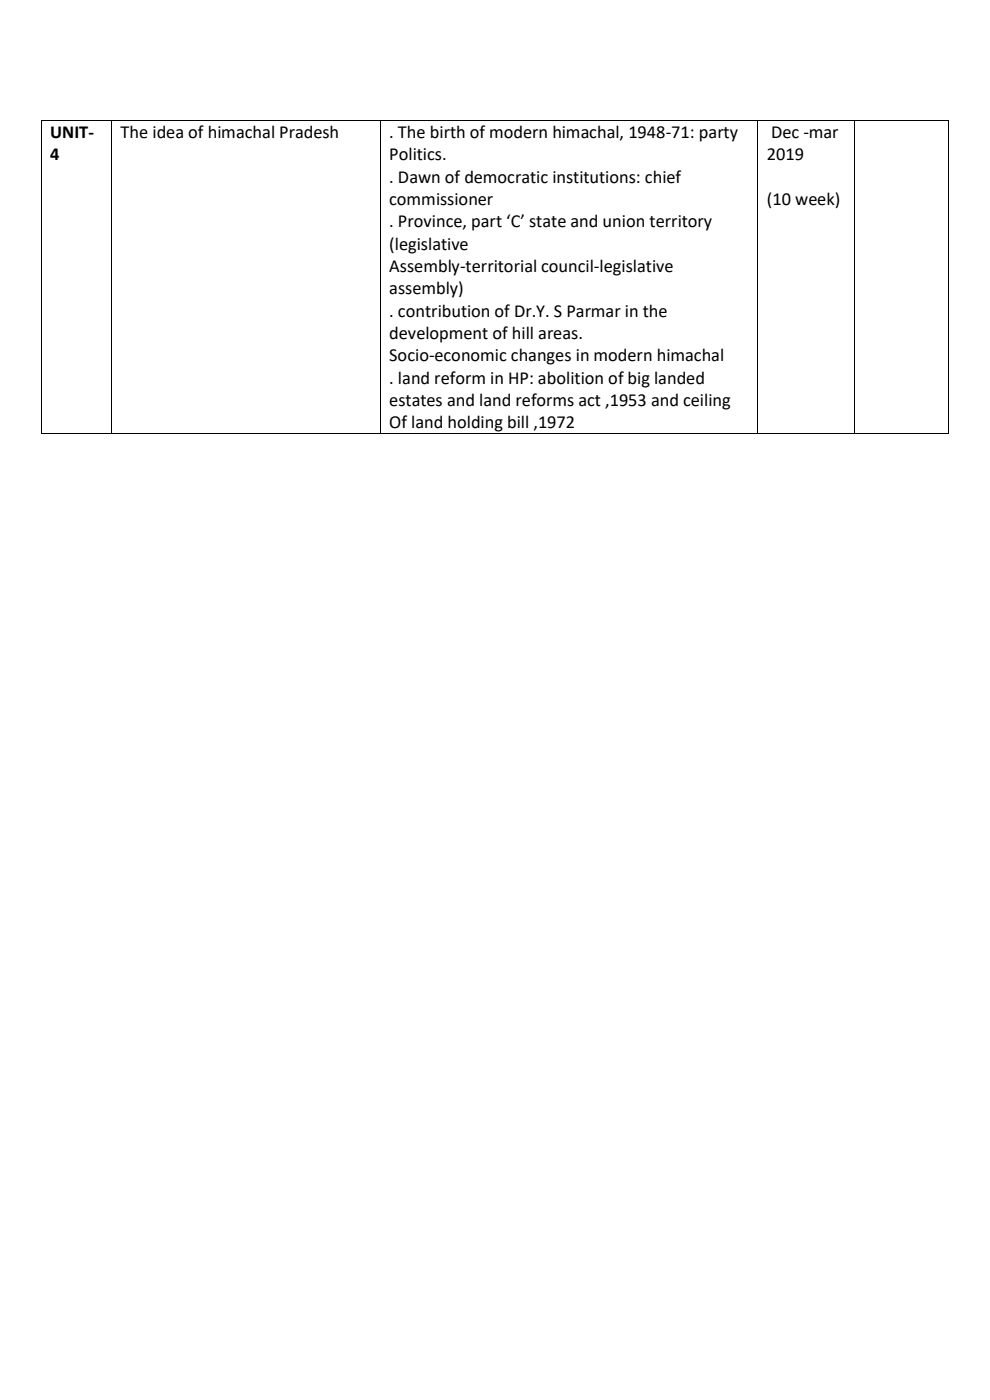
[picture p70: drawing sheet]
<svg xmlns="http://www.w3.org/2000/svg" width="210mm" height="297mm" viewBox="0 0 210 297" stroke-linecap="round" stroke-linejoin="round" font-family="sans-serif">
<defs><g id="words">
<g font-size="3.9">
<text x="10.7" y="29.3">UNIT-</text>
<text x="25.6" y="29.3">The idea of himachal Pradesh</text>
<text x="82.6" y="29.3">. The birth of modern himachal, 1948-71: party</text>
<text x="163.6" y="29.3">Dec -mar</text>
<text x="10.7" y="34">4</text>
<text x="82.6" y="34">Politics.</text>
<text x="162.7" y="34">2019</text>
<text x="82.6" y="38.7">. Dawn of democratic institutions: chief</text>
<text x="82.6" y="43.5">commissioner</text>
<text x="162.7" y="43.5">(10 week)</text>
<text x="82.6" y="48.2">. Province, part ‘C’ state and union territory</text>
<text x="82.6" y="53">(legislative</text>
<text x="82.6" y="57.7">Assembly-territorial council-legislative</text>
<text x="82.6" y="62.4">assembly)</text>
<text x="82.6" y="67.1">. contribution of Dr.Y. S Parmar in the</text>
<text x="82.6" y="71.9">development of hill areas.</text>
<text x="82.6" y="76.6">Socio-economic changes in modern himachal</text>
<text x="82.6" y="81.4">. land reform in HP: abolition of big landed</text>
<text x="82.6" y="86.1">estates and land reforms act ,1953 and ceiling</text>
<text x="82.6" y="90.9">Of land holding bill ,1972</text>
</g>
</g></defs>
<g fill="#000">
<path d="M8.7 25.4h.1v.2h-.1z" fill-rule="evenodd"/>
<path d="M8.7 25.4h.1v.2h-.1z" fill-rule="evenodd"/>
<path d="M23.5 25.4h.2v.2h-.2z" fill-rule="evenodd"/>
<path d="M80.6 25.4h.1v.2h-.1z" fill-rule="evenodd"/>
<path d="M160.7 25.4h.2v.2h-.2z" fill-rule="evenodd"/>
<path d="M181.1 25.4h.2v.2h-.2z" fill-rule="evenodd"/>
<path d="M201.2 25.4h.1v.2h-.1z" fill-rule="evenodd"/>
<path d="M201.2 25.4h.1v.2h-.1z" fill-rule="evenodd"/>
<path d="M8.7 91.9h.1v.2h-.1z" fill-rule="evenodd"/>
<path d="M8.7 91.9h.1v.2h-.1z" fill-rule="evenodd"/>
<path d="M23.5 91.9h.2v.2h-.2z" fill-rule="evenodd"/>
<path d="M80.6 91.9h.1v.2h-.1z" fill-rule="evenodd"/>
<path d="M160.7 91.9h.2v.2h-.2z" fill-rule="evenodd"/>
<path d="M181.1 91.9h.2v.2h-.2z" fill-rule="evenodd"/>
<path d="M201.2 91.9h.1v.2h-.1z" fill-rule="evenodd"/>
<path d="M201.2 91.9h.1v.2h-.1z" fill-rule="evenodd"/>
</g>
<g fill="none" stroke="#000" stroke-width=".21">
<path d="M8.8 25.6v66.3M8.8 25.5h14.7M23.6 25.6v66.3M23.7 25.5h56.9M80.7 25.6v66.3M80.7 25.5h80M160.8 25.6v66.3M160.9 25.5h20.2M181.2 25.6v66.3M181.3 25.5h19.9M201.3 25.6v66.3M8.8 92h14.7"/>
<path d="M23.7 92h56.9M80.7 92h80M160.9 92h20.2M181.3 92h19.9"/>
</g>
<use href="#words"/>
</svg>
